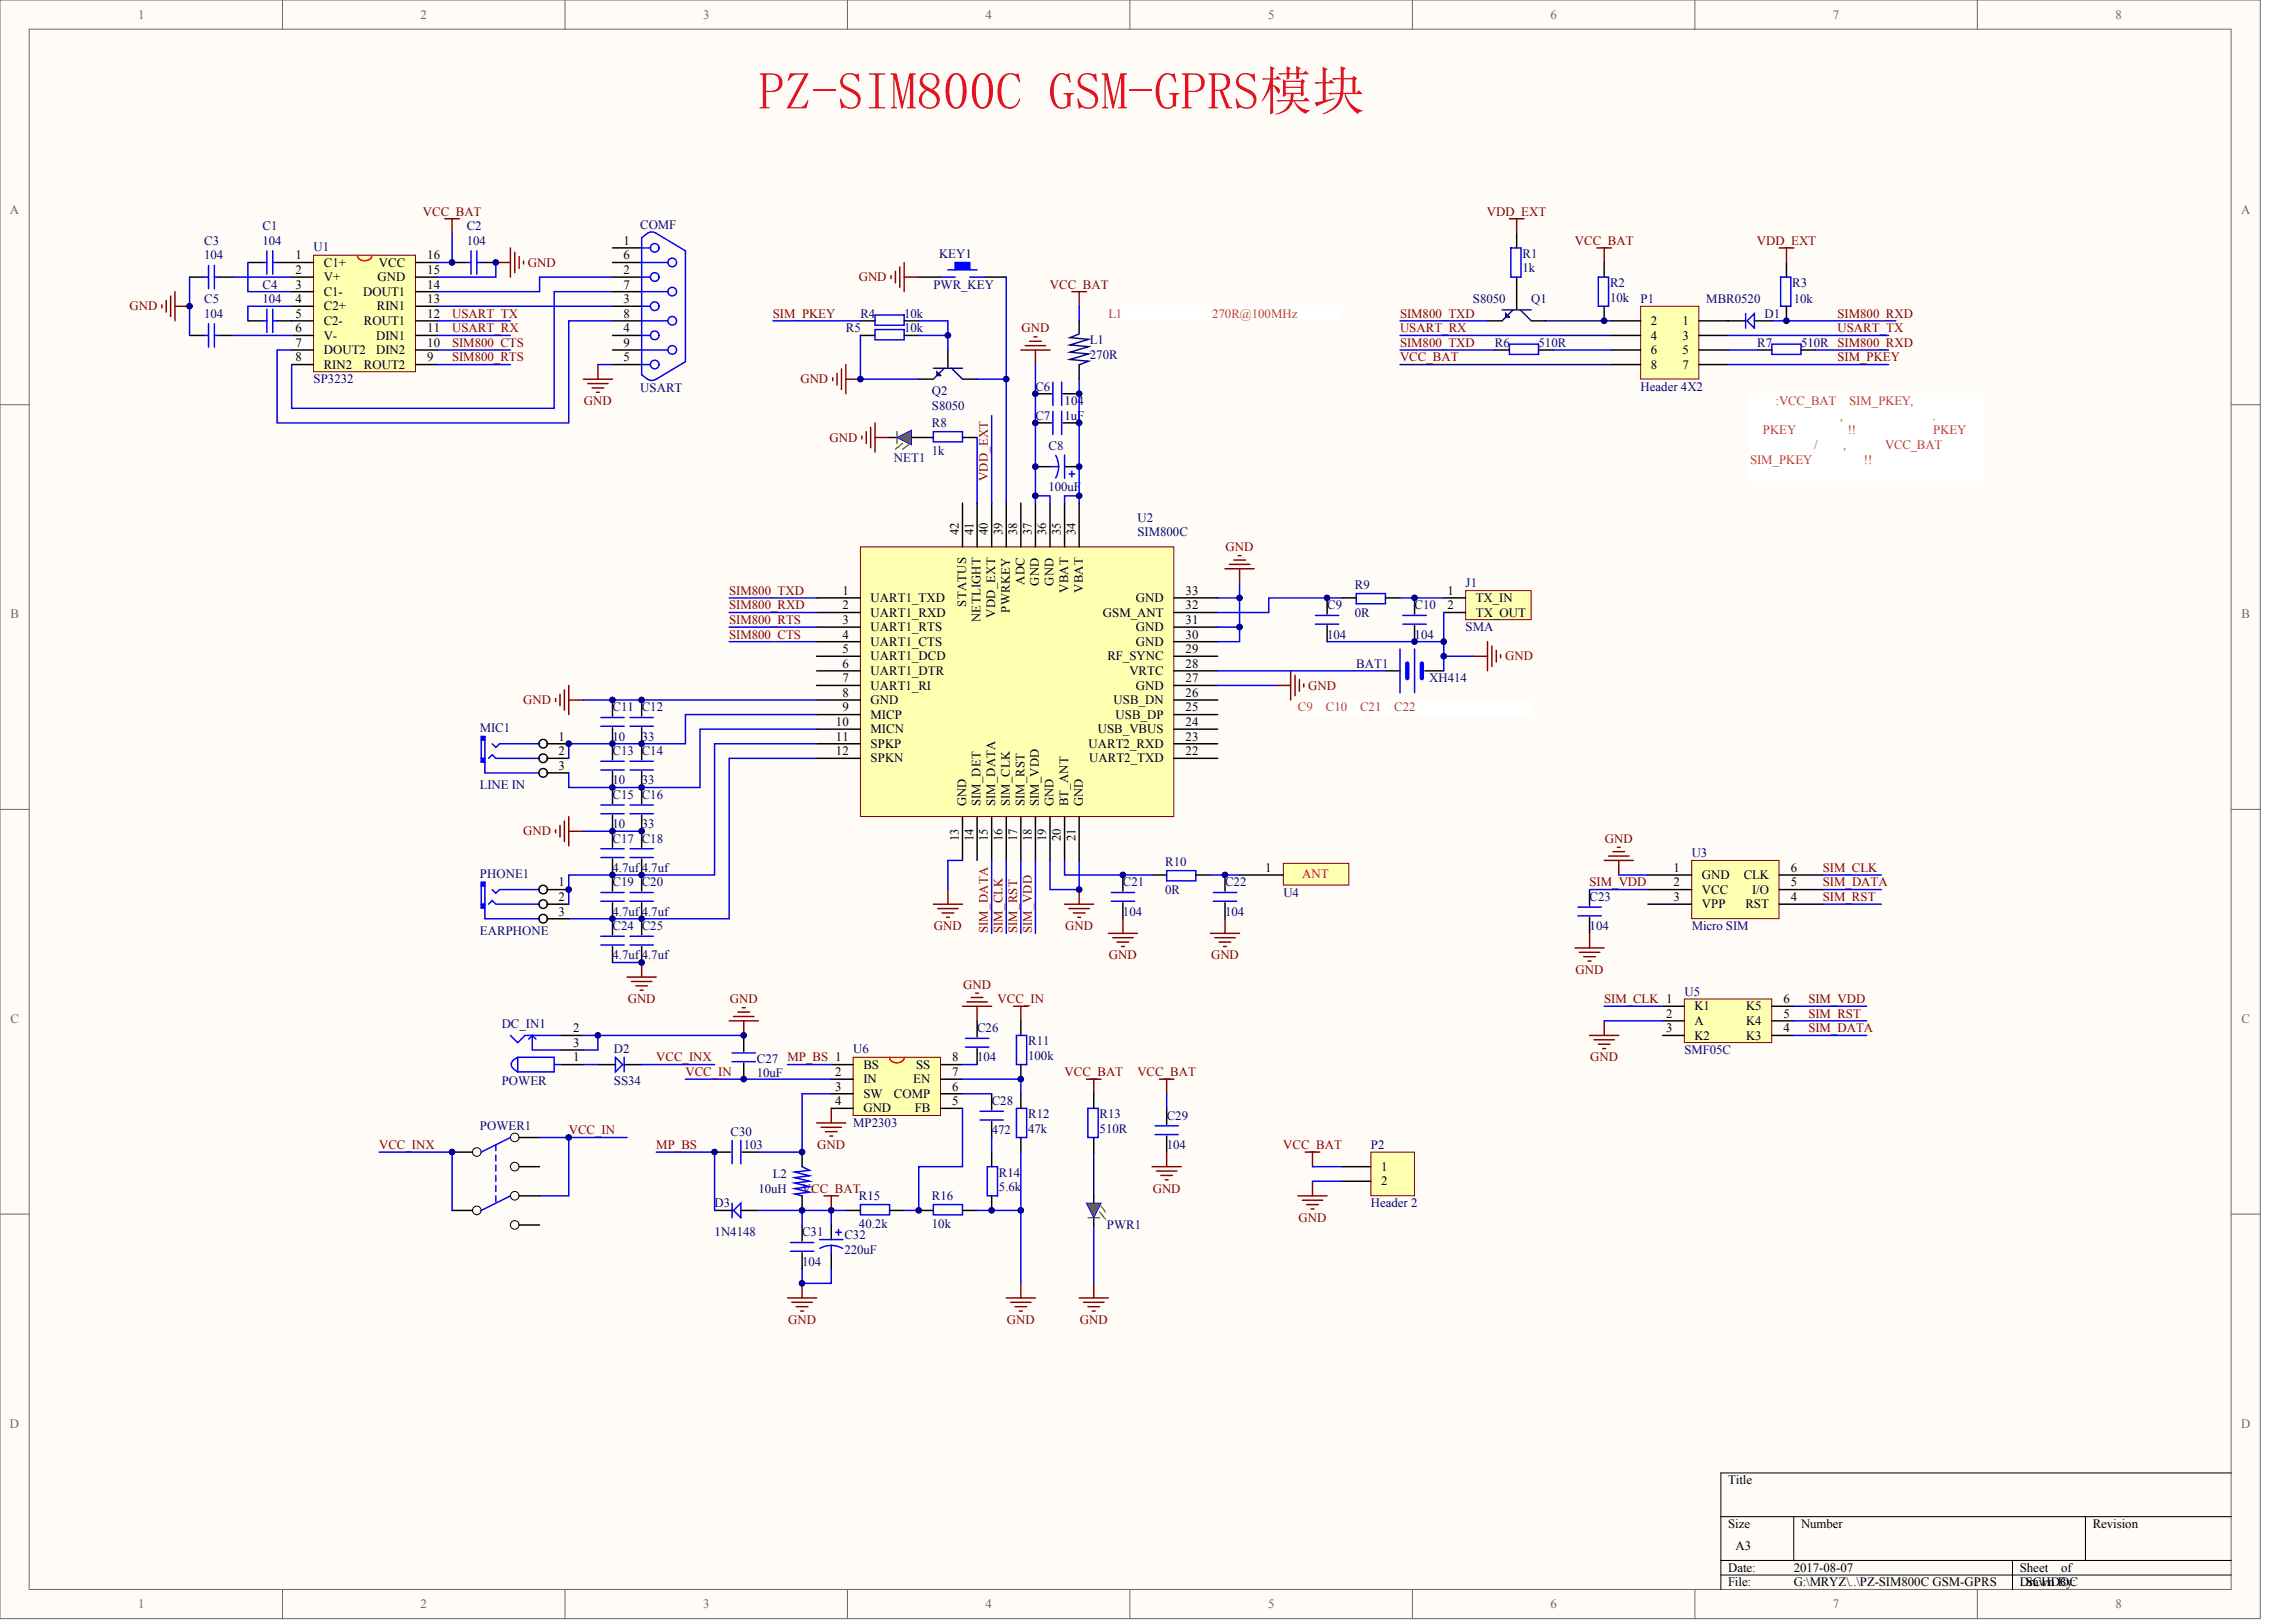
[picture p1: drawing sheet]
<svg xmlns="http://www.w3.org/2000/svg" width="840mm" height="594mm" viewBox="0 0 840 594" stroke-linecap="round" stroke-linejoin="round" font-family="sans-serif">
<defs><g id="words">
<text font-size="19.2" fill="#ee0e22" x="277.7" y="40">PZ-SIM800C GSM-GPRS模块</text>
<g font-size="4.7" fill="#696969">
<text x="50.6" y="6.9">1</text>
<text x="154" y="6.9">2</text>
<text x="257.4" y="6.9">3</text>
<text x="360.9" y="6.9">4</text>
<text x="464.3" y="6.9">5</text>
<text x="567.7" y="6.9">6</text>
<text x="671.2" y="6.9">7</text>
<text x="774.6" y="6.9">8</text>
<text x="3.6" y="78.2">A</text>
<text x="820.6" y="78.2">A</text>
<text x="3.8" y="226.4">B</text>
<text x="820.8" y="226.4">B</text>
<text x="3.8" y="374.5">C</text>
<text x="820.8" y="374.5">C</text>
<text x="3.6" y="522.6">D</text>
<text x="820.6" y="522.6">D</text>
<text x="50.6" y="588.7">1</text>
<text x="154" y="588.7">2</text>
<text x="257.4" y="588.7">3</text>
<text x="360.9" y="588.7">4</text>
<text x="464.3" y="588.7">5</text>
<text x="567.7" y="588.7">6</text>
<text x="671.2" y="588.7">7</text>
<text x="774.6" y="588.7">8</text>
</g>
<g font-size="4.7" fill="#800000">
<text x="154.8" y="78.9">VCC_BAT</text>
<text x="544.5" y="78.9">VDD_EXT</text>
<text x="576.7" y="89.6">VCC_BAT</text>
<text x="643.2" y="89.6">VDD_EXT</text>
<text x="193.3" y="97.6">GND</text>
<text x="314.4" y="102.9">GND</text>
<text x="384.4" y="105.6">VCC_BAT</text>
<text x="47.4" y="113.6">GND</text>
<text x="165.5" y="116.3">USART_TX</text>
<text x="283" y="116.3">SIM_PKEY</text>
<text x="512.6" y="116.3">SIM800_TXD</text>
<text x="672.8" y="116.3">SIM800_RXD</text>
<text x="165.5" y="121.6">USART_RX</text>
<text x="374" y="121.6">GND</text>
<text x="512.6" y="121.6">USART_RX</text>
<text x="672.8" y="121.6">USART_TX</text>
<text x="165.5" y="127">SIM800_CTS</text>
<text x="512.6" y="127">SIM800_TXD</text>
<text x="165.5" y="132.3">SIM800_RTS</text>
<text x="512.6" y="132.3">VCC_BAT</text>
<text x="672.8" y="132.3">SIM_PKEY</text>
<text x="293.1" y="140.3">GND</text>
<text x="213.8" y="148.3">GND</text>
<text x="303.7" y="161.7">GND</text>
<text x="448.8" y="201.7">GND</text>
<text x="267" y="217.7">SIM800_TXD</text>
<text x="267" y="223">SIM800_RXD</text>
<text x="267" y="228.4">SIM800_RTS</text>
<text x="267" y="233.7">SIM800_CTS</text>
<text x="551.1" y="241.7">GND</text>
<text x="191.6" y="257.7">GND</text>
<text x="479" y="252.4">GND</text>
<text x="191.6" y="305.8">GND</text>
<text x="587.6" y="308.5">GND</text>
<text x="667.5" y="319.1">SIM_CLK</text>
<text x="582" y="324.5">SIM_VDD</text>
<text x="667.5" y="324.5">SIM_DATA</text>
<text x="667.5" y="329.8">SIM_RST</text>
<text x="342" y="340.5">GND</text>
<text x="390" y="340.5">GND</text>
<text x="406" y="351.2">GND</text>
<text x="443.4" y="351.2">GND</text>
<text x="576.9" y="356.5">GND</text>
<text x="352.6" y="361.8">GND</text>
<text x="229.8" y="367.2">GND</text>
<text x="267.2" y="367.2">GND</text>
<text x="365.3" y="367.2">VCC_IN</text>
<text x="587.4" y="367.2">SIM_CLK 1</text>
<text x="662.1" y="367.2">SIM_VDD</text>
<text x="662.1" y="372.5">SIM_RST</text>
<text x="662.1" y="377.9">SIM_DATA</text>
<text x="240.3" y="388.5">VCC_INX</text>
<text x="288.4" y="388.5">MP_BS 1</text>
<text x="582.3" y="388.5">GND</text>
<text x="251" y="393.9">VCC_IN</text>
<text x="389.8" y="393.9">VCC_BAT</text>
<text x="416.5" y="393.9">VCC_BAT</text>
<text x="208.3" y="415.2">VCC_IN</text>
<text x="138.8" y="420.6">VCC_INX</text>
<text x="240.3" y="420.6">MP_BS</text>
<text x="299.2" y="420.6">GND</text>
<text x="469.9" y="420.6">VCC_BAT</text>
<text x="293.6" y="436.6">VCC_BAT</text>
<text x="422.1" y="436.6">GND</text>
<text x="475.5" y="447.2">GND</text>
<text x="288.6" y="484.6">GND</text>
<text x="368.7" y="484.6">GND</text>
<text x="395.4" y="484.6">GND</text>
</g>
<g font-size="4.7" fill="#000080">
<text x="234.4" y="83.7">COMF</text>
<text x="74.8" y="89.6">C3</text>
<text x="96.1" y="89.6">104</text>
<text x="96.1" y="84.3">C1</text>
<text x="170.9" y="89.6">104</text>
<text x="170.9" y="84.3">C2</text>
<text x="74.8" y="94.9">104</text>
<text x="114.8" y="91.7">U1</text>
<text x="343.9" y="94.4">KEY1</text>
<text x="557.5" y="94.4">R1</text>
<text x="557.5" y="99.7">1k</text>
<text x="96.1" y="105.6">C4</text>
<text x="341.8" y="105.6">PWR_KEY</text>
<text x="589.5" y="105.1">R2</text>
<text x="656.3" y="105.1">R3</text>
<text x="74.8" y="110.9">C5</text>
<text x="96.1" y="110.9">104</text>
<text x="539.3" y="110.9">S8050</text>
<text x="560.7" y="110.9">Q1</text>
<text x="589.5" y="110.4">10k</text>
<text x="600.7" y="110.9">P1</text>
<text x="624.8" y="110.9">MBR0520</text>
<text x="656.8" y="110.9">10k</text>
<text x="74.8" y="116.3">104</text>
<text x="315.1" y="116.3">R4</text>
<text x="331.1" y="116.3">10k</text>
<text x="646.1" y="116.3">D1</text>
<text x="309.7" y="121.6">R5</text>
<text x="331.1" y="121.6">10k</text>
<text x="399.1" y="125.9">L1</text>
<text x="399.1" y="131.2">270R</text>
<text x="547.3" y="127">R6</text>
<text x="563.4" y="127">510R</text>
<text x="643.5" y="127">R7</text>
<text x="659.5" y="127">510R SIM800_RXD</text>
<text x="114.8" y="140.3">SP3232</text>
<text x="234.4" y="143.5">USART</text>
<text x="379.1" y="143">C6</text>
<text x="600.7" y="143">Header 4X2</text>
<text x="341.2" y="144.6">Q2</text>
<text x="341.2" y="149.9">S8050</text>
<text x="389.8" y="148.3">104</text>
<text x="379.1" y="153.7">C7</text>
<text x="389.8" y="153.7">1uF</text>
<text x="341.2" y="156.3">R8</text>
<text x="341.2" y="166.5">1k</text>
<text x="383.9" y="164.9">C8</text>
<text x="327.3" y="169.1">NET1</text>
<text x="383.9" y="179.8">100uF</text>
<text x="416.5" y="191">U2</text>
<text x="416.5" y="196.4">SIM800C</text>
<text x="496.1" y="215.6">R9</text>
<text x="536.7" y="215">J1</text>
<text x="485.9" y="223">C9</text>
<text x="496.1" y="225.7">0R</text>
<text x="518" y="223">C10</text>
<text x="485.9" y="233.7">104</text>
<text x="518" y="233.7">104</text>
<text x="536.7" y="231.1">SMA</text>
<text x="496.6" y="244.4">BAT1</text>
<text x="523.3" y="249.7">XH414</text>
<text x="224.3" y="260.4">C11</text>
<text x="235" y="260.4">C12</text>
<text x="175.7" y="267.9">MIC1</text>
<text x="224.3" y="271.1">10</text>
<text x="235" y="271.1">33</text>
<text x="224.3" y="276.4">C13</text>
<text x="235" y="276.4">C14</text>
<text x="224.3" y="287.1">10</text>
<text x="235" y="287.1">33</text>
<text x="175.7" y="288.7">LINE IN</text>
<text x="224.3" y="292.4">C15</text>
<text x="235" y="292.4">C16</text>
<text x="224.3" y="303.1">10</text>
<text x="235" y="303.1">33</text>
<text x="224.3" y="308.5">C17</text>
<text x="235" y="308.5">C18</text>
<text x="426.7" y="317">R10</text>
<text x="619.4" y="313.8">U3</text>
<text x="175.7" y="321.3">PHONE1</text>
<text x="224.3" y="319.1">4.7uf</text>
<text x="235" y="319.1">4.7uf</text>
<text x="224.3" y="324.5">C19</text>
<text x="235" y="324.5">C20</text>
<text x="411.2" y="324.5">C21</text>
<text x="426.7" y="327.1">0R</text>
<text x="448.6" y="324.5">C22</text>
<text x="469.9" y="328.2">U4</text>
<text x="582" y="329.8">C23</text>
<text x="224.3" y="335.1">4.7uf</text>
<text x="235" y="335.1">4.7uf</text>
<text x="411.2" y="335.1">104</text>
<text x="448.6" y="335.1">104</text>
<text x="224.3" y="340.5">C24</text>
<text x="235" y="340.5">C25</text>
<text x="582" y="340.5">104</text>
<text x="619.4" y="340.5">Micro SIM</text>
<text x="175.7" y="342.1">EARPHONE</text>
<text x="224.3" y="351.2">4.7uf</text>
<text x="235" y="351.2">4.7uf</text>
<text x="616.8" y="364.5">U5</text>
<text x="183.7" y="376.3">DC_IN1</text>
<text x="357.8" y="377.9">C26</text>
<text x="376.5" y="382.7">R11</text>
<text x="224.8" y="385.3">D2</text>
<text x="277.1" y="389.1">C27</text>
<text x="312.4" y="385.3">U6</text>
<text x="357.8" y="388.5">104</text>
<text x="376.5" y="388">100k</text>
<text x="616.8" y="385.9">SMF05C</text>
<text x="277.1" y="394.4">10uF</text>
<text x="183.7" y="397.1">POWER</text>
<text x="224.8" y="397.1">SS34</text>
<text x="363.1" y="404.5">C28</text>
<text x="175.7" y="413.6">POWER1</text>
<text x="312.4" y="412.6">MP2303</text>
<text x="376.5" y="409.3">R12</text>
<text x="402.6" y="409.3">R13</text>
<text x="427.2" y="409.9">C29</text>
<text x="267.5" y="415.8">C30</text>
<text x="363.1" y="415.2">472</text>
<text x="376.5" y="414.7">47k</text>
<text x="402.6" y="414.7">510R</text>
<text x="272.3" y="420.6">103</text>
<text x="427.2" y="420.6">104</text>
<text x="502" y="420.6">P2</text>
<text x="283" y="431.2">L2</text>
<text x="365.8" y="430.7">R14</text>
<text x="277.7" y="436.6">10uH</text>
<text x="365.8" y="436">5.6k</text>
<text x="261.7" y="441.9">D3</text>
<text x="314.5" y="439.2">R15</text>
<text x="341.2" y="439.2">R16</text>
<text x="502" y="441.9">Header 2</text>
<text x="314.5" y="449.4">40.2k</text>
<text x="341.2" y="449.4">10k</text>
<text x="405.3" y="449.9">PWR1</text>
<text x="261.7" y="452.6">1N4148</text>
<text x="293.7" y="452.6">C31</text>
<text x="309.2" y="453.7">C32</text>
<text x="309.2" y="459">220uF</text>
<text x="293.7" y="463.3">104</text>
</g>
<g font-size="4.7">
<text x="228.3" y="89.6">1</text>
<text x="108.2" y="94.9">1</text>
<text x="156.5" y="94.9">16</text>
<text x="228.3" y="94.9">6</text>
<text x="108.2" y="100.3">2</text>
<text x="118.5" y="97.6">C1+</text>
<text x="138.7" y="97.6">VCC</text>
<text x="156.5" y="100.3">15</text>
<text x="228.3" y="100.3">2</text>
<text x="108.2" y="105.6">3</text>
<text x="118.5" y="102.9">V+</text>
<text x="138.2" y="102.9">GND</text>
<text x="156.5" y="105.6">14</text>
<text x="228.3" y="105.6">7</text>
<text x="108.2" y="110.9">4</text>
<text x="118.5" y="108.3">C1-</text>
<text x="118.5" y="113.6">C2+</text>
<text x="133" y="108.3">DOUT1</text>
<text x="138" y="113.6">RIN1</text>
<text x="156.5" y="110.9">13</text>
<text x="228.3" y="110.9">3</text>
<text x="108.2" y="116.3">5</text>
<text x="118.5" y="119">C2-</text>
<text x="133.2" y="119">ROUT1</text>
<text x="156.5" y="116.3">12</text>
<text x="228.3" y="116.3">8</text>
<text x="604.5" y="119">2</text>
<text x="616" y="119">1</text>
<text x="108.2" y="121.6">6</text>
<text x="118.5" y="124.3">V-</text>
<text x="137.8" y="124.3">DIN1</text>
<text x="156.5" y="121.6">11</text>
<text x="228.3" y="121.6">4</text>
<text x="604.5" y="124.3">4</text>
<text x="616" y="124.3">3</text>
<text x="108.2" y="127">7</text>
<text x="118.5" y="129.6">DOUT2</text>
<text x="137.8" y="129.6">DIN2</text>
<text x="156.5" y="127">10</text>
<text x="228.3" y="127">9</text>
<text x="604.5" y="129.6">6</text>
<text x="616" y="129.6">5</text>
<text x="108.2" y="132.3">8</text>
<text x="118.5" y="135">RIN2</text>
<text x="133.2" y="135">ROUT2</text>
<text x="156.5" y="132.3">9</text>
<text x="228.3" y="132.3">5</text>
<text x="604.5" y="135">8</text>
<text x="616" y="135">7</text>
<text x="308.4" y="217.7">1</text>
<text x="318.8" y="220.4">UART1_TXD</text>
<text x="415.9" y="220.4">GND</text>
<text x="434.1" y="217.7">33</text>
<text x="530" y="217.7">1</text>
<text x="540.4" y="220.4">TX_IN</text>
<text x="308.4" y="223">2</text>
<text x="318.8" y="225.7">UART1_RXD</text>
<text x="403.9" y="225.7">GSM_ANT</text>
<text x="434.1" y="223">32</text>
<text x="530" y="223">2</text>
<text x="540.4" y="225.7">TX_OUT</text>
<text x="308.4" y="228.4">3</text>
<text x="308.4" y="233.7">4</text>
<text x="318.8" y="231.1">UART1_RTS</text>
<text x="415.9" y="231.1">GND</text>
<text x="434.1" y="233.7">30</text>
<text x="434.1" y="228.4">31</text>
<text x="308.4" y="239.1">5</text>
<text x="318.8" y="236.4">UART1_CTS</text>
<text x="415.9" y="236.4">GND</text>
<text x="434.1" y="239.1">29</text>
<text x="308.4" y="244.4">6</text>
<text x="318.8" y="241.7">UART1_DCD</text>
<text x="405.5" y="241.7">RF_SYNC</text>
<text x="434.1" y="244.4">28</text>
<text x="308.4" y="249.7">7</text>
<text x="318.8" y="247.1">UART1_DTR</text>
<text x="413.5" y="247.1">VRTC</text>
<text x="434.1" y="249.7">27</text>
<text x="308.4" y="255.1">8</text>
<text x="318.8" y="252.4">UART1_RI</text>
<text x="318.8" y="257.7">GND</text>
<text x="407.8" y="257.7">USB_DN</text>
<text x="415.9" y="252.4">GND</text>
<text x="434.1" y="255.1">26</text>
<text x="308.4" y="260.4">9</text>
<text x="318.8" y="263.1">MICP</text>
<text x="408.5" y="263.1">USB_DP</text>
<text x="434.1" y="260.4">25</text>
<text x="306.1" y="265.8">10</text>
<text x="318.8" y="268.4">MICN</text>
<text x="402" y="268.4">USB_VBUS</text>
<text x="434.1" y="265.8">24</text>
<text x="204.5" y="271.1">1</text>
<text x="306.1" y="271.1">11</text>
<text x="318.8" y="273.8">SPKP</text>
<text x="398.6" y="273.8">UART2_RXD</text>
<text x="434.1" y="271.1">23</text>
<text x="204.5" y="276.4">2</text>
<text x="204.5" y="281.8">3</text>
<text x="306.1" y="276.4">12</text>
<text x="318.8" y="279.1">SPKN</text>
<text x="398.8" y="279.1">UART2_TXD</text>
<text x="434.1" y="276.4">22</text>
<text x="463.3" y="319.1">1</text>
<text x="612.8" y="319.1">1</text>
<text x="623.2" y="321.8">GND</text>
<text x="638.5" y="321.8">CLK</text>
<text x="655.7" y="319.1">6</text>
<text x="204.5" y="324.5">1</text>
<text x="204.5" y="329.8">2</text>
<text x="612.8" y="329.8">3</text>
<text x="612.8" y="324.5">2</text>
<text x="623.2" y="327.1">VCC</text>
<text x="641.5" y="327.1">I/O</text>
<text x="655.7" y="324.5">5</text>
<text x="655.7" y="329.8">4</text>
<text x="204.5" y="335.1">3</text>
<text x="623.2" y="332.5">VPP</text>
<text x="639.1" y="332.5">RST</text>
<text x="620.5" y="369.8">K1</text>
<text x="639.4" y="369.8">K5</text>
<text x="653.1" y="367.2">6</text>
<text x="209.9" y="377.9">2</text>
<text x="610.1" y="372.5">2</text>
<text x="610.1" y="377.9">3</text>
<text x="620.5" y="375.2">A</text>
<text x="639.4" y="375.2">K4</text>
<text x="653.1" y="377.9">4</text>
<text x="653.1" y="372.5">5</text>
<text x="209.9" y="383.2">3</text>
<text x="620.5" y="380.5">K2</text>
<text x="639.4" y="380.5">K3</text>
<text x="209.9" y="388.5">1</text>
<text x="348.7" y="388.5">8</text>
<text x="305.8" y="393.9">2</text>
<text x="316.1" y="391.2">BS</text>
<text x="335.5" y="391.2">SS</text>
<text x="348.7" y="393.9">7</text>
<text x="305.8" y="399.2">3</text>
<text x="316.1" y="396.5">IN</text>
<text x="316.1" y="401.9">SW</text>
<text x="327.3" y="401.9">COMP</text>
<text x="334.4" y="396.5">EN</text>
<text x="348.7" y="399.2">6</text>
<text x="305.8" y="404.5">4</text>
<text x="316.1" y="407.2">GND</text>
<text x="335" y="407.2">FB</text>
<text x="348.7" y="404.5">5</text>
<text x="505.7" y="428.6">1</text>
<text x="505.7" y="433.9">2</text>
<text x="632.8" y="543.3">Title</text>
<text x="632.8" y="559.3">Size</text>
<text x="659.5" y="559.3">Number</text>
<text x="766.3" y="559.3">Revision</text>
<text x="635.4" y="567.4">A3</text>
<text x="632.8" y="575.4">Date:</text>
<text x="656.8" y="575.4">2017-08-07</text>
<text x="739.6" y="575.4">Sheet</text>
<text x="754.7" y="575.4">of</text>
<text x="632.8" y="580.7">File:</text>
<text x="656.8" y="580.7">G:\MRYZ\..\PZ-SIM800C GSM-GPRS</text>
<text x="739.6" y="580.7">Drawn By:</text>
<text x="740.6" y="580.7">.SCHDOC</text>
</g>
<g font-size="4.7" fill="#de4f16">
<text x="405.8" y="116.3">L1</text>
<text x="443.8" y="116.3">270R@100MHz</text>
<text x="650.2" y="148.3">:VCC_BAT</text>
<text x="677.1" y="148.3">SIM_PKEY,</text>
<text x="673.7" y="153.7">,</text>
<text x="707.7" y="153.7">.</text>
<text x="645.5" y="159">PKEY</text>
<text x="676.6" y="159">!!</text>
<text x="707.8" y="159">PKEY</text>
<text x="664.3" y="164.3">/</text>
<text x="675" y="164.3">,</text>
<text x="690.2" y="164.3">VCC_BAT</text>
<text x="640.8" y="169.7">SIM_PKEY</text>
<text x="682.5" y="169.7">!!</text>
<text x="475.3" y="260.4">C9</text>
<text x="485.4" y="260.4">C10</text>
<text x="498" y="260.4">C21</text>
<text x="510.5" y="260.4">C22</text>
</g>
<text font-size="4.7" fill="#ee0e22" x="476.9" y="321.3">ANT</text>
<g font-size="4.6" fill="#800000">
<text x="361.8" y="176.2" transform="rotate(-90 361.8 176.2)">VDD_EXT</text>
<text x="361.8" y="341.6" transform="rotate(-90 361.8 341.6)">SIM_DATA</text>
<text x="367.1" y="341.6" transform="rotate(-90 367.1 341.6)">SIM_CLK</text>
<text x="372.4" y="341.6" transform="rotate(-90 372.4 341.6)">SIM_RST</text>
<text x="377.8" y="341.6" transform="rotate(-90 377.8 341.6)">SIM_VDD</text>
</g>
<g font-size="4.6">
<text x="351.1" y="195.9" transform="rotate(-90 351.1 195.9)">42</text>
<text x="356.4" y="195.9" transform="rotate(-90 356.4 195.9)">41</text>
<text x="361.8" y="195.9" transform="rotate(-90 361.8 195.9)">40</text>
<text x="367.1" y="195.9" transform="rotate(-90 367.1 195.9)">39</text>
<text x="372.4" y="195.9" transform="rotate(-90 372.4 195.9)">38</text>
<text x="377.8" y="195.9" transform="rotate(-90 377.8 195.9)">37</text>
<text x="383.1" y="195.9" transform="rotate(-90 383.1 195.9)">36</text>
<text x="388.5" y="195.9" transform="rotate(-90 388.5 195.9)">35</text>
<text x="393.8" y="195.9" transform="rotate(-90 393.8 195.9)">34</text>
<text x="375.1" y="214.1" transform="rotate(-90 375.1 214.1)">ADC</text>
<text x="380.4" y="214.3" transform="rotate(-90 380.4 214.3)">GND</text>
<text x="385.8" y="214.3" transform="rotate(-90 385.8 214.3)">GND</text>
<text x="391.1" y="217" transform="rotate(-90 391.1 217)">VBAT</text>
<text x="396.5" y="217" transform="rotate(-90 396.5 217)">VBAT</text>
<text x="353.7" y="222.1" transform="rotate(-90 353.7 222.1)">STATUS</text>
<text x="359.1" y="227.7" transform="rotate(-90 359.1 227.7)">NETLIGHT</text>
<text x="364.4" y="226.1" transform="rotate(-90 364.4 226.1)">VDD_EXT</text>
<text x="369.8" y="224.2" transform="rotate(-90 369.8 224.2)">PWRKEY</text>
<text x="353.7" y="295.2" transform="rotate(-90 353.7 295.2)">GND</text>
<text x="359.1" y="295.2" transform="rotate(-90 359.1 295.2)">SIM_DET</text>
<text x="364.4" y="295.2" transform="rotate(-90 364.4 295.2)">SIM_DATA</text>
<text x="369.8" y="295.2" transform="rotate(-90 369.8 295.2)">SIM_CLK</text>
<text x="375.1" y="295.2" transform="rotate(-90 375.1 295.2)">SIM_RST</text>
<text x="380.4" y="295.2" transform="rotate(-90 380.4 295.2)">SIM_VDD</text>
<text x="385.8" y="295.2" transform="rotate(-90 385.8 295.2)">GND</text>
<text x="391.1" y="295.2" transform="rotate(-90 391.1 295.2)">BT_ANT</text>
<text x="396.5" y="295.2" transform="rotate(-90 396.5 295.2)">GND</text>
<text x="351.1" y="308" transform="rotate(-90 351.1 308)">13</text>
<text x="356.4" y="308" transform="rotate(-90 356.4 308)">14</text>
<text x="361.8" y="308" transform="rotate(-90 361.8 308)">15</text>
<text x="367.1" y="308" transform="rotate(-90 367.1 308)">16</text>
<text x="372.4" y="308" transform="rotate(-90 372.4 308)">17</text>
<text x="377.8" y="308" transform="rotate(-90 377.8 308)">18</text>
<text x="383.1" y="308" transform="rotate(-90 383.1 308)">19</text>
<text x="388.5" y="308" transform="rotate(-90 388.5 308)">20</text>
<text x="393.8" y="308" transform="rotate(-90 393.8 308)">21</text>
</g>
</g></defs>
<g fill="#fffcf8" stroke="#696969" stroke-width=".37">
<path d="M0 0h827.6v592.5h-827.6z"/>
<path d="M10.7 10.7h806.3v571.1h-806.3z"/>
</g>
<g fill="none" stroke="#696969" stroke-width=".37">
<path d="M103.4 0v10.7M206.9 0v10.7M310.3 0v10.7M413.7 0v10.7M517.2 0v10.7M620.6 0v10.7M724 0v10.7M0 148.1h10.7M817 148.1h10.7M0 296.3h10.7M817 296.3h10.7M0 444.4h10.7"/>
<path d="M817 444.4h10.7M103.4 581.9v10.6M206.9 581.9v10.6M310.3 581.9v10.6M413.7 581.9v10.6M517.2 581.9v10.6M620.6 581.9v10.6M724 581.9v10.6"/>
</g>
<path d="M817 539.1h-186.9v42.8M630.1 555.2h186.9M656.8 555.2v16M763.6 555.2v16M630.1 571.2h186.9M630.1 576.5h186.9M736.9 571.2v10.7" fill="none" stroke="#000" stroke-width=".37"/>
<g fill="none" stroke="#00f" stroke-width=".53">
<path d="M512.6 237.5v16.1M518 237.5v16.1M186.9 379l2.7 2.7 2.6-2.7h13.4M194.9 379l1.3 1.3M213.6 379h5.3v5.3h-5.3M189.6 387h13.3v5.4h-13.3zM189.6 387a2.9 2.9 0 0 0-2.3 3.1l.9 1.3 1.4 1M193.6 380.3l1.3-1.3v5.3h10.7M202.9 389.7h2.7M213.6 389.7h5.3M225.3 387l2.7 2.7-2.7 2.7zM228.5 387v5.4"/>
<path d="M268.1 388.6h8.5M268.1 385.4h8.5M268.1 440.4v5.3M268.6 443.1l2.7-2.7v5.3z"/>
</g>
<path d="M515.3 242.9v5.3M520.6 242.9v5.3" fill="none" stroke="#00f" stroke-width="1.6"/>
<path d="M507.3 245.6h5.3M521.7 245.6h6.9M205.6 379h8M272.3 379v5.9M205.6 389.7h8M205.6 384.3h8M218.9 389.7h6.4M228.5 389.7h6.5M272.3 389.1v5.9M261.7 443.1h6.4M271.3 443.1h6.4" fill="none" stroke="#000" stroke-width=".53"/>
<path d="M312.4 387h32v21.3h-32z" fill="#ffffb0" stroke="#800000" stroke-width=".37"/>
<path d="M304.4 389.7h8M304.4 395h8M344.4 389.7h8M344.4 395h8M304.4 400.4h8M304.4 405.7h8M344.4 400.4h8M344.4 405.7h8M165.5 421.7h10.7" fill="none" stroke="#000" stroke-width=".53"/>
<path d="M325.7 387a2.77 2.77 0 0 0 2.7 2 2.77 2.77 0 0 0 2.7-2" fill="none" stroke="#f00" stroke-width=".53"/>
<path d="M218.9 379h53.4M235 389.7h26.7M251 395h53.4M288.4 389.7h16" fill="none" stroke="#00f" stroke-width=".53"/>
<path d="M267 373.7h10.7M268.6 372.1h7.5M270.2 370.5h4.3M271.8 368.9h1.1M272.3 373.7v5.3" fill="none" stroke="#800000" stroke-width=".53"/>
<circle cx="174.6" cy="421.7" r="1.58" fill="#fffcf8" stroke="#000" stroke-width=".37"/>
<path d="M186.9 416.4h10.7" fill="none" stroke="#000" stroke-width=".53"/>
<circle cx="188.5" cy="416.3" r="1.58" fill="#fffcf8" stroke="#000" stroke-width=".37"/>
<path d="M186.9 427h10.7" fill="none" stroke="#000" stroke-width=".53"/>
<circle cx="188.5" cy="427" r="1.58" fill="#fffcf8" stroke="#000" stroke-width=".37"/>
<path d="M165.5 443.1h10.7" fill="none" stroke="#000" stroke-width=".53"/>
<circle cx="174.6" cy="443" r="1.58" fill="#fffcf8" stroke="#000" stroke-width=".37"/>
<path d="M186.9 437.7h10.7" fill="none" stroke="#000" stroke-width=".53"/>
<circle cx="188.5" cy="437.7" r="1.58" fill="#fffcf8" stroke="#000" stroke-width=".37"/>
<path d="M186.9 448.4h10.7" fill="none" stroke="#000" stroke-width=".53"/>
<circle cx="188.5" cy="448.4" r="1.58" fill="#fffcf8" stroke="#000" stroke-width=".37"/>
<g fill="none" stroke="#00f" stroke-width=".53">
<path d="M372.2 379h3.7v10.7h-3.7zM352.4 395h21.4v5.4M352.4 389.7h5.4M353.5 383.3h8.5M353.5 380.1h8.5M181.6 419v2.2M186.9 416.4l-10.7 5.3M197.6 416.4h10.7v21.3h-10.7M208.3 416.4h21.3M268.1 417.4v8.6M271.3 417.4v8.6M304.4 400.4h-10.7v21.3h-16"/>
<path d="M352.4 405.7v21.3h-16v16.1h-5.3M352.4 400.4h10.7M358.8 410h8.6M358.8 406.8h8.6M363.1 416.4v5.3M372.2 405.7h3.7v10.7h-3.7zM398.4 405.7h3.7v10.7h-3.7zM422.9 415.3h8.6M422.9 412.1h8.6M427.2 400.4v5.3M138.8 421.7h26.7v21.4M181.6 422.8v2.1"/>
<path d="M181.6 426.5v2.2M181.6 430.3v2.1M181.6 434v2.1M181.6 437.7v2.2M186.9 437.7l-10.7 5.4M240.3 421.7h21.4v21.4M361.5 427h3.7v10.7h-3.7zM373.8 421.7v21.4h-16M277.7 443.1h16v5.3M289.4 458h8.6M289.4 454.8h8.6M293.7 443.1h16"/>
<path d="M300.1 453.7h8.5M304.4 455.9l2.4 .3 1.7 .8M304.4 455.9l-1.9 .2-2.3 .8M304.4 443.1v5.3M304.4 455.9v3.2M306 451.1h2.1M307 450v2.1M315.1 440.9h10.6v3.8h-10.6zM341.8 440.9h10.6v3.8h-10.6zM373.8 443.1v26.7M400.5 448.4v21.4M293.7 464.4v5.4h10.7v-5.4"/>
</g>
<g fill="none" stroke="#000" stroke-width=".53">
<path d="M357.8 373.7v5.8M373.8 373.7v5.3M357.8 383.8v5.9M373.8 389.7v5.3M363.1 400.4v5.8M363.1 410.5v5.9M373.8 400.4v5.3M373.8 416.4v5.3M400.5 400.4v5.3M400.5 416.4v5.3M427.2 405.7v5.9M427.2 415.8v5.9"/>
<path d="M261.7 421.7h5.8M271.8 421.7h5.9M363.1 421.7v5.3M363.1 437.7v5.4M293.7 448.4v5.9M293.7 458.5v5.9M304.4 448.4v5.3M304.4 459.1v5.3M309.7 443.1h5.4M325.7 443.1h5.4M336.4 443.1h5.4M352.4 443.1h5.4"/>
</g>
<g fill="none" stroke="#800000" stroke-width=".53">
<path d="M352.4 368.3h10.7M354 366.7h7.5M355.6 365.1h4.3M357.2 363.5h1.1M357.8 368.3v5.4M371.1 368.3h5.4M373.8 368.3v5.4M397.8 395h5.4M400.5 395v5.4M424.5 395h5.4M427.2 395v5.4M299 411h10.7"/>
<path d="M300.6 412.6h7.5M302.2 414.2h4.3M303.8 415.8h1.1M304.4 405.7v5.3M301.7 437.7h5.3M304.4 437.7v5.4M421.9 427h10.6M423.5 428.7h7.4M425.1 430.3h4.2M426.7 431.9h1M427.2 421.7v5.3M288.4 475.1h10.6"/>
<path d="M290 476.7h7.4M291.6 478.3h4.2M293.2 479.9h1M293.7 469.8v5.3M368.5 475.1h10.6M370.1 476.7h7.4M371.7 478.3h4.2M373.3 479.9h1M373.8 469.8v5.3M395.2 475.1h10.6M396.8 476.7h7.4M398.4 478.3h4.2"/>
<path d="M400 479.9h1M400.5 469.8v5.3"/>
</g>
<path d="M400.5 421.7v16" fill="none" stroke="#000080" stroke-width=".53"/>
<path d="M315.1 200.2h114.7v98.7h-114.7z" fill="#ffffb0" stroke="#800000" stroke-width=".37"/>
<g fill="none" stroke="#000" stroke-width=".53">
<path d="M352.4 184.2v16M357.8 184.2v16M363.1 184.2v16M368.5 184.2v16M373.8 184.2v16M379.1 184.2v16M384.5 184.2v16M389.8 184.2v16M395.2 184.2v16M299 218.9h16.1M429.9 218.9h16M299 224.2h16.1"/>
<path d="M299 229.5h16.1M299 234.9h16.1M429.9 224.2h16M429.9 229.5h16M429.9 234.9h16M299 240.2h16.1M299 245.6h16.1M299 250.9h16.1M299 256.2h16.1M429.9 240.2h16M429.9 245.6h16M429.9 250.9h16"/>
<path d="M429.9 256.2h16M299 261.6h16.1M299 266.9h16.1M299 272.2h16.1M299 277.6h16.1M429.9 261.6h16M429.9 266.9h16M429.9 272.2h16M429.9 277.6h16M352.4 298.9v16M357.8 298.9v16M363.1 298.9v16"/>
<path d="M368.5 298.9v16M373.8 298.9v16M379.1 298.9v16M384.5 298.9v16M389.8 298.9v16M395.2 298.9v16M411.2 320.3v5.9M411.2 330.4v5.9M421.9 320.3h5.3M437.9 320.3h5.3M448.6 320.3v5.9M448.6 330.4v5.9"/>
</g>
<g fill="none" stroke="#800000" stroke-width=".53">
<path d="M341.8 331h10.6M343.4 332.6h7.4M345 334.2h4.2M346.6 335.8h1M347.1 325.6v5.4M389.8 331h10.7M391.4 332.6h7.5M393 334.2h4.3M394.6 335.8h1.1M395.2 325.6v5.4M411.2 336.3v5.3M448.6 336.3v5.3"/>
<path d="M405.8 341.6h10.7M407.4 343.2h7.5M409 344.8h4.3M410.6 346.4h1.1M443.2 341.6h10.7M444.8 343.2h7.5M446.4 344.8h4.3M448 346.4h1.1"/>
</g>
<g fill="none" stroke="#00f" stroke-width=".53">
<path d="M352.4 314.9h-5.3v10.7M363.1 314.9v26.7M368.5 314.9v26.7M373.8 314.9v26.7M379.1 314.9v26.7M384.5 314.9v10.7h10.7v-10.7M389.8 314.9v5.4h32.1M427.2 318.7h10.7v3.7h-10.7zM406.9 329.9h8.5M406.9 326.7h8.5M443.2 320.3h10.7M444.3 329.9h8.5"/>
<path d="M444.3 326.7h8.5"/>
</g>
<path d="M469.9 316h24v8h-24z" fill="#ffffb0" stroke="#800000" stroke-width=".37"/>
<g fill="none" stroke="#000" stroke-width=".53">
<path d="M485.9 218.9v5.8M491.3 218.9h5.3M507.3 218.9h5.3M518 218.9v5.8M485.9 229v5.9M518 229v5.9M224.3 256.2v5.9M235 256.2v5.9M200.2 272.2h8.1M200.2 277.6h8.1M224.3 266.4v11.7M235 266.4v11.7"/>
<path d="M200.2 282.9h8.1M224.3 282.4v11.7M224.3 298.4v11.7M235 282.4v11.7M235 298.4v11.7M224.3 314.4v11.8M235 314.4v11.8M200.2 325.6h8.1M200.2 331h8.1M200.2 336.3h8.1M224.3 330.4v11.8M235 330.4v11.8"/>
<path d="M453.9 320.3h16M224.3 346.4v5.9M235 346.4v5.9"/>
<circle cx="198.9" cy="277.6" r="1.58"/>
<circle cx="198.9" cy="272.2" r="1.58"/>
<circle cx="198.9" cy="282.9" r="1.58"/>
<circle cx="198.9" cy="336.3" r="1.58"/>
<circle cx="198.9" cy="330.9" r="1.58"/>
<circle cx="198.9" cy="325.6" r="1.58"/>
</g>
<g fill="none" stroke="#00f" stroke-width=".53">
<path d="M267 218.9h32M445.9 218.9h8v10.6M453.9 213.5v5.4M491.3 218.9h-26.7v5.3h-18.7M496.6 217.3h10.7v3.7h-10.7zM267 224.2h32M267 229.5h32M267 234.9h32M445.9 229.5h8v5.4h-8M481.7 228.5h8.5M481.7 225.3h8.5M513.7 228.5h8.5"/>
<path d="M513.7 225.3h8.5M213.6 256.2h85.4M176.2 278.9h1.4v4h20M176.2 269.6h1.4v9.3h-1.4zM176.2 277.6h1.4M176.2 270.9h1.4M178.9 277.6l1.3-1.4 1.4 1.4h16M180.2 272.2l1.4 1.4 1.3-1.4h14.7M220 265.8h8.5M220 262.6h8.5M220 278.7h8.5M230.7 265.8h8.5"/>
<path d="M230.7 262.6h8.5M230.7 278.7h8.5M299 261.6h-48v10.6h-42.7v5.4M299 266.9h-42.7v21.4h-48v-5.4M299 272.2h-37.3v48.1h-53.4v10.7M299 277.6h-32v58.7h-58.7M220 281.9h8.5M220 297.9h8.5M220 294.7h8.5M230.7 281.9h8.5M230.7 297.9h8.5M230.7 294.7h8.5"/>
<path d="M213.6 304.3h21.4M220 313.9h8.5M220 310.7h8.5M230.7 313.9h8.5M230.7 310.7h8.5M176.2 332.3h1.4v4h20M176.2 323h1.4v9.3h-1.4zM176.2 331h1.4M176.2 324.3h1.4M178.9 331l1.3-1.4 1.4 1.4h16M180.2 325.6l1.4 1.4 1.3-1.4h14.7M220 329.9h8.5"/>
<path d="M220 326.7h8.5M230.7 329.9h8.5M230.7 326.7h8.5M220 345.9h8.5M220 342.7h8.5M224.3 352.3h10.7M230.7 345.9h8.5M230.7 342.7h8.5"/>
</g>
<g fill="none" stroke="#800000" stroke-width=".53">
<path d="M448.6 208.2h10.6M450.2 206.6h7.4M451.8 205h4.2M453.4 203.4h1M453.9 208.2v5.3M203.5 255.7v1.1M205.1 254.1v4.3M206.7 252.5v7.5M208.3 250.9v10.7M208.3 256.2h5.3M208.3 298.9v10.7M203.5 303.7v1.1"/>
<path d="M205.1 302.1v4.3M206.7 300.5v7.5M208.3 304.3h5.3M229.6 357.7h10.7M231.2 359.3h7.5M235 352.3v5.4M232.8 360.9h4.3M234.4 362.5h1.1"/>
</g>
<g fill="#00f" stroke="#00f" stroke-width=".37">
<path d="M176.2 277.6h1.3v1.3h-1.3z"/>
<path d="M176.2 269.6h1.3v1.3h-1.3z"/>
<path d="M176.2 331h1.3v1.2h-1.3z"/>
<path d="M176.2 323h1.3v1.2h-1.3z"/>
</g>
<path d="M536.7 216.2h23.9v10.6h-23.9z" fill="#ffffb0" stroke="#800000" stroke-width=".37"/>
<path d="M528.6 218.9h8.1M528.6 224.2h8.1" fill="none" stroke="#000" stroke-width=".53"/>
<path d="M512.6 218.9h16M528.6 224.2v10.7h-42.7M528.6 234.9v5.3h10.7M445.9 245.6h61.4M445.9 250.9h21.3M528.6 240.2v5.4" fill="none" stroke="#00f" stroke-width=".53"/>
<path d="M544.7 234.9v10.7M546.3 236.5v7.5M547.9 238.1v4.3M549.5 239.7v1.1M467.2 250.9h5.4M472.6 245.6v10.6M474.2 247.2v7.4M475.8 248.8v4.2M477.4 250.4v1M539.3 240.2h5.4" fill="none" stroke="#800000" stroke-width=".53"/>
<path d="M475.3 256.2h85.3v5.3h-85.3z" fill="#fff" stroke="#fff" stroke-width=".37"/>
<path d="M114.8 93.4h37.3v42.7h-37.3z" fill="#ffffb0" stroke="#800000" stroke-width=".37"/>
<g fill="none" stroke="#000" stroke-width=".53">
<path d="M90.8 96.1h5.3M101.5 96.1h13.3M152.2 96.1h8M165.5 96.1h5.4M176.2 96.1h5.4M224.3 96.1h10.7M224.3 90.7h10.7M69.4 101.4h5.4M80.1 101.4h5.3M90.8 117.4h5.3M101.5 117.4h13.3M106.8 101.4h8"/>
<path d="M106.8 106.8h8M106.8 112.1h8M152.2 101.4h8M152.2 106.8h8M152.2 112.1h8M152.2 117.4h8M224.3 101.4h10.7M224.3 106.8h10.7M224.3 112.1h10.7M224.3 117.4h10.7M315.1 117.4h5.3M331.1 117.4h5.3"/>
<path d="M336.4 101.4h8M360.4 101.4h8.1M395.2 117.4v4.6M69.4 122.8h5.4M80.1 122.8h5.3M106.8 122.8h8M106.8 128.1h8M106.8 133.5h8M152.2 122.8h8M152.2 128.1h8M152.2 133.5h8M224.3 122.8h10.7"/>
<path d="M224.3 128.1h10.7M224.3 133.5h10.7M315.1 122.8h5.3M331.1 122.8h5.3M336.4 138.8h5.4M347.1 128.1v6.4M352.4 138.8h5.4M395.2 133.5v5.3M379.1 144.1h5.9M379.1 154.8h5.9M389.3 144.1h5.9M389.3 154.8h5.9"/>
<path d="M336.4 160.1h5.4M352.4 160.1h5.4M379.1 170.8h5.4M389.8 170.8h5.4M293.7 421.7v5.3M293.7 437.7v5.4"/>
</g>
<path d="M130.8 93.4a2.77 2.77 0 0 0 2.7 2 2.77 2.77 0 0 0 2.7-2" fill="none" stroke="#f00" stroke-width=".53"/>
<g fill="none" stroke="#00f" stroke-width=".53">
<path d="M76.4 97.2v8.5M78.5 97.2v8.5M90.8 96.1v10.7h16M96.1 96.1h1.6M97.7 91.8v8.6M99.9 91.8v8.6M99.9 96.1h1.6M165.5 85.4v10.7h-5.3M170.9 96.1h1.6M172.5 91.8v8.6M174.6 96.1h1.6M174.6 91.8v8.6"/>
<path d="M181.6 96.1v5.3h-21.4M235 87a5.3 5.3 0 0 1 3.7-2.1l1.1 .2 11.2 6.7v40.6l-11.2 6.6-1.1 .3a5.4 5.4 0 0 1-3.7-2.1zM235 96.1h9.6M235 90.7h3.2M347.1 98.8h10.7M349.8 98.8v-2.7h5.3v2.7M69.4 101.4v21.4M74.8 101.4h1.6M76.4 118.5v8.5M78.5 118.5v8.5M78.5 101.4h1.6M85.4 101.4h21.4"/>
<path d="M96.1 117.4h1.6M97.7 113.2v8.5M99.9 113.2v8.5M99.9 117.4h1.6M106.8 112.1h-16v5.3M160.2 112.1h64.1M224.3 106.8h-21.4v42.7h-96.1v-16M224.3 117.4h-16v37.4h-106.8v-26.7h5.3M224.3 101.4h-26.7v5.4h-37.4M235 101.4h3.2M235 117.4h9.6M235 112.1h3.2"/>
<path d="M235 106.8h9.6M283 117.4h32.1M320.4 115.3h10.7v3.7h-10.7zM336.4 117.4h10.7v10.7M344.4 101.4h5.4M355.1 101.4h5.3M368.5 101.4v37.4M395.2 112.1v5.3M74.8 122.8h1.6M78.5 122.8h1.6M85.4 122.8h21.4M218.9 133.5h5.4"/>
<path d="M235 122.8h3.2M235 133.5h3.2M235 128.1h9.6M315.1 122.8v16h21.3M320.4 120.6h10.7v3.8h-10.7zM336.4 122.8h10.7M357.8 138.8h10.7v45.4M379.1 133.5v48M385.5 139.9v8.5M388.7 139.9v8.5M395.2 138.8v45.4M341.8 158h10.6v3.7h-10.6z"/>
<path d="M363.1 152.1v32.1M385.5 150.5v8.6M388.7 150.5v8.6M357.8 160.1v24.1M384.5 170.8h3.2M386.6 166.7a8.5 8.5 0 0 1-.1 8.2M389.8 166.6v8.5M391.4 173.5h2.2M392.5 172.4v2.2M379.1 184.2v-2.7h5.4v2.7M395.2 181.5h-5.4v2.7M293.7 427l2.7 1.4-5.4 .6 5.4 1.4-5.4 .7 5.4 1.3-5.4 .6 5.4 1.4-5.4 .7 5.4 1.3-5.4 .6 2.7 .7"/>
<circle cx="239.7" cy="90.7" r="1.58"/>
<circle cx="246.1" cy="96.1" r="1.58"/>
<circle cx="239.7" cy="101.4" r="1.58"/>
<circle cx="239.7" cy="112.1" r="1.58"/>
<circle cx="246.1" cy="106.7" r="1.58"/>
<circle cx="246.1" cy="117.4" r="1.58"/>
<circle cx="239.7" cy="122.8" r="1.58"/>
<circle cx="239.7" cy="133.4" r="1.58"/>
<circle cx="246.1" cy="128.1" r="1.58"/>
</g>
<g fill="none" stroke="#800000" stroke-width=".53">
<path d="M162.9 80.1h5.3M165.5 80.1v5.3M181.6 96.1h5.3M186.9 90.7v10.7M188.5 92.4v7.4M190.1 94v4.2M191.7 95.6v1M327.9 99.3v4.3M329.5 97.7v7.5M331.1 96.1v10.7M59.3 111.6v1M60.9 110v4.2"/>
<path d="M62.5 108.4v7.4M64.1 106.8v10.6M64.1 112.1h5.3M326.3 100.9v1.1M331.1 101.4h5.3M392.5 106.8h5.3M395.2 106.8v5.3M213.6 138.8h10.7M218.9 133.5v5.3M304.9 138.3v1M306.5 136.7v4.2M308.1 135.1v7.4"/>
<path d="M309.7 138.8h5.4M309.7 133.5v10.6M373.8 128.1h10.7M375.4 126.5h7.5M377 124.9h4.3M378.6 123.3h1.1M379.1 128.1v5.4M215.2 140.4h7.5M216.8 142h4.3M218.4 143.6h1.1M315.6 159.6v1.1M317.2 158v4.3"/>
<path d="M318.8 156.4v7.5M320.4 154.8v10.7M320.4 160.1h5.3"/>
</g>
<path d="M341.8 134.8h10.6M343.1 136.1l1.3 1.4h-1.3zM345.8 134.8l-4 4M348.4 134.8l4 4M395.2 122.2l-3.4 1.4 6.7 .6-6.7 2 6.7 .7-6.7 2 6.7 .7-6.7 2 6.7 .6-3.3 1.4" fill="none" stroke="#11037f" stroke-width=".53"/>
<path d="M349.8 96.1h5.2v2.6h-5.2z" fill="#00f" stroke="#00f" stroke-width=".37"/>
<path d="M405.8 112.1h85.4v5.3h-85.4z" fill="#fff" stroke="#fff" stroke-width=".37"/>
<path d="M600.7 112.1h21.3v26.6h-21.3z" fill="#ffffb0" stroke="#800000" stroke-width=".37"/>
<g fill="none" stroke="#000" stroke-width=".53">
<path d="M555.3 85.4v5.3M587.4 96.1v5.3M654.1 96.1v5.3M544.7 117.4h5.3M555.3 101.4v11.8M560.7 117.4h5.3M587.4 112.1v5.3M590.1 117.4h10.6M622.1 117.4h17.1M642.4 117.4h6.4M654.1 112.1v5.3M547.3 128.1h5.4"/>
<path d="M563.4 128.1h5.3M590.1 122.8h10.6M590.1 128.1h10.6M590.1 133.5h10.6M622.1 122.8h10.7M622.1 128.1h10.7M622.1 133.5h10.7M643.5 128.1h5.3M659.5 128.1h5.3"/>
</g>
<path d="M566 117.4h24.1M512.6 133.5h77.5M571.4 122.8h18.7" fill="none" stroke="#000080" stroke-width=".53"/>
<g fill="none" stroke="#00f" stroke-width=".53">
<path d="M553.2 90.7h3.8v10.7h-3.8zM512.6 117.4h32.1M585.3 101.4h3.7v10.7h-3.7zM639.2 114.8v5.3M639.7 117.4l2.7-2.6v5.3zM648.8 117.4h45.4M652 101.4h3.7v10.7h-3.7zM512.6 122.8h58.8M512.6 128.1h34.7M552.7 126h10.7v3.7h-10.7zM568.7 128.1h21.4M632.8 122.8h58.7"/>
<path d="M632.8 128.1h10.7M632.8 133.5h58.7M648.8 126h10.7v3.7h-10.7zM664.8 128.1h26.7"/>
</g>
<path d="M550 113.4h10.7M551.3 114.8l1.4 1.3h-1.4zM554 113.4l-4 4M556.7 113.4l4 4" fill="none" stroke="#11037f" stroke-width=".53"/>
<path d="M552.7 80.1h5.3M555.3 80.1v5.3M584.7 90.7h5.4M587.4 90.7v5.4M651.5 90.7h5.3M654.1 90.7v5.4" fill="none" stroke="#800000" stroke-width=".53"/>
<path d="M640.8 144.1h85.4v32h-85.4z" fill="#fff" stroke="#fff" stroke-width=".37"/>
<path d="M502 421.7h15.9v16h-15.9z" fill="#ffffb0" stroke="#800000" stroke-width=".37"/>
<path d="M491.3 427h10.7M491.3 432.4h10.7" fill="none" stroke="#000" stroke-width=".53"/>
<path d="M475.3 437.7h10.6M476.9 439.3h7.4M477.9 421.7h5.4M480.6 421.7v5.3M480.6 432.4v5.3M478.5 440.9h4.2M480.1 442.5h1" fill="none" stroke="#800000" stroke-width=".53"/>
<path d="M480.6 427h10.7M480.6 432.4h10.7" fill="none" stroke="#00f" stroke-width=".53"/>
<path d="M619.4 314.9h32v21.3h-32z" fill="#ffffb0" stroke="#800000" stroke-width=".37"/>
<path d="M603.4 325.6h16M603.4 331h16M603.4 320.3h16M651.5 325.6h16M651.5 331h16M651.5 320.3h16" fill="none" stroke="#000" stroke-width=".53"/>
<path d="M616.8 365.7h31.9v15.9h-31.9z" fill="#ffffb0" stroke="#800000" stroke-width=".37"/>
<path d="M325.7 160.1h2.7M333.7 160.1h2.7M582 325.6v5.9M582 335.8v5.8M608.7 368.3h8.1M608.7 373.7h8.1M608.7 379h8.1M648.8 368.3h8M648.8 373.7h8M648.8 379h8" fill="none" stroke="#000" stroke-width=".53"/>
<g fill="none" stroke="#800000" stroke-width=".53">
<path d="M587.4 314.9h10.7M589 313.3h7.5M590.6 311.7h4.3M592.2 310.1h1.1M592.7 314.9v5.4M576.7 347h10.7M578.3 348.6h7.5M579.9 350.2h4.3M581.5 351.8h1.1M582 341.6v5.4M582 379h10.7M587.4 373.7v5.3"/>
<path d="M583.7 380.6h7.4M585.3 382.2h4.2M586.9 383.8h1"/>
</g>
<g fill="none" stroke="#00f" stroke-width=".53">
<path d="M160.2 117.4h26.7M160.2 122.8h26.7M160.2 128.1h26.7M160.2 133.5h26.7M577.8 335.2h8.5M577.8 332h8.5M582 325.6h21.4M592.7 320.3h10.7M667.5 320.3h21.3M667.5 325.6h21.3M667.5 331h21.3M587.4 368.3h21.3"/>
<path d="M587.4 373.7h21.3M656.8 368.3h26.7M656.8 373.7h26.7M656.8 379h26.7"/>
</g>
<path d="M328.4 158v4.3M330.5 162.3l-2.6 2.1M332.7 162.8l-2.2 1.6" fill="none" stroke="#0f0" stroke-width=".53"/>
<path d="M328.4 160.1l5.3-2.6v5.3z" fill="#0f0" stroke="#00f" stroke-width=".37"/>
<path d="M400.5 437.7v2.7M400.5 445.7v2.7" fill="none" stroke="#000" stroke-width=".53"/>
<path d="M398.4 445.7h4.2M402.6 443.6l2.2 2.7M403.2 441.5l1.6 2.1" fill="none" stroke="#0f0" stroke-width=".53"/>
<path d="M397.8 440.4h5.4l-2.7 5.3z" fill="#0f0" stroke="#00f" stroke-width=".37"/>
<g fill="#000080" stroke="#000080" stroke-width=".37">
<circle cx="69.4" cy="112.1" r="1.04"/>
<circle cx="165.5" cy="421.7" r="1.04"/>
<circle cx="165.5" cy="96.1" r="1.04"/>
<circle cx="181.5" cy="96.1" r="1.04"/>
<circle cx="208.2" cy="416.3" r="1.04"/>
<circle cx="208.2" cy="325.6" r="1.04"/>
<circle cx="208.2" cy="272.2" r="1.04"/>
<circle cx="218.9" cy="379" r="1.04"/>
<circle cx="224.2" cy="336.3" r="1.04"/>
<circle cx="224.2" cy="320.3" r="1.04"/>
<circle cx="224.2" cy="304.2" r="1.04"/>
<circle cx="224.2" cy="288.2" r="1.04"/>
<circle cx="224.2" cy="272.2" r="1.04"/>
<circle cx="224.2" cy="256.2" r="1.04"/>
<circle cx="234.9" cy="352.3" r="1.04"/>
<circle cx="234.9" cy="336.3" r="1.04"/>
<circle cx="234.9" cy="320.3" r="1.04"/>
<circle cx="234.9" cy="304.2" r="1.04"/>
<circle cx="234.9" cy="288.2" r="1.04"/>
<circle cx="234.9" cy="272.2" r="1.04"/>
<circle cx="234.9" cy="256.2" r="1.04"/>
<circle cx="261.6" cy="421.7" r="1.04"/>
<circle cx="272.3" cy="395" r="1.04"/>
<circle cx="272.3" cy="379" r="1.04"/>
<circle cx="293.7" cy="469.7" r="1.04"/>
<circle cx="293.7" cy="443" r="1.04"/>
<circle cx="293.7" cy="421.7" r="1.04"/>
<circle cx="304.3" cy="443" r="1.04"/>
<circle cx="315" cy="138.8" r="1.04"/>
<circle cx="336.4" cy="443" r="1.04"/>
<circle cx="347.1" cy="122.8" r="1.04"/>
<circle cx="363.1" cy="443" r="1.04"/>
<circle cx="368.4" cy="138.8" r="1.04"/>
<circle cx="373.8" cy="443" r="1.04"/>
<circle cx="373.8" cy="395" r="1.04"/>
<circle cx="379.1" cy="181.5" r="1.04"/>
<circle cx="379.1" cy="170.8" r="1.04"/>
<circle cx="379.1" cy="154.8" r="1.04"/>
<circle cx="379.1" cy="144.1" r="1.04"/>
<circle cx="395.1" cy="325.6" r="1.04"/>
<circle cx="395.1" cy="181.5" r="1.04"/>
<circle cx="395.1" cy="170.8" r="1.04"/>
<circle cx="395.1" cy="154.8" r="1.04"/>
<circle cx="395.1" cy="144.1" r="1.04"/>
<circle cx="411.1" cy="320.3" r="1.04"/>
<circle cx="448.5" cy="320.3" r="1.04"/>
<circle cx="453.9" cy="229.5" r="1.04"/>
<circle cx="453.9" cy="218.8" r="1.04"/>
<circle cx="485.9" cy="218.8" r="1.04"/>
<circle cx="517.9" cy="234.9" r="1.04"/>
<circle cx="517.9" cy="218.8" r="1.04"/>
<circle cx="528.6" cy="240.2" r="1.04"/>
<circle cx="528.6" cy="234.9" r="1.04"/>
<circle cx="587.4" cy="117.4" r="1.04"/>
<circle cx="654.1" cy="117.4" r="1.04"/>
</g>
<use href="#words"/>
</svg>
